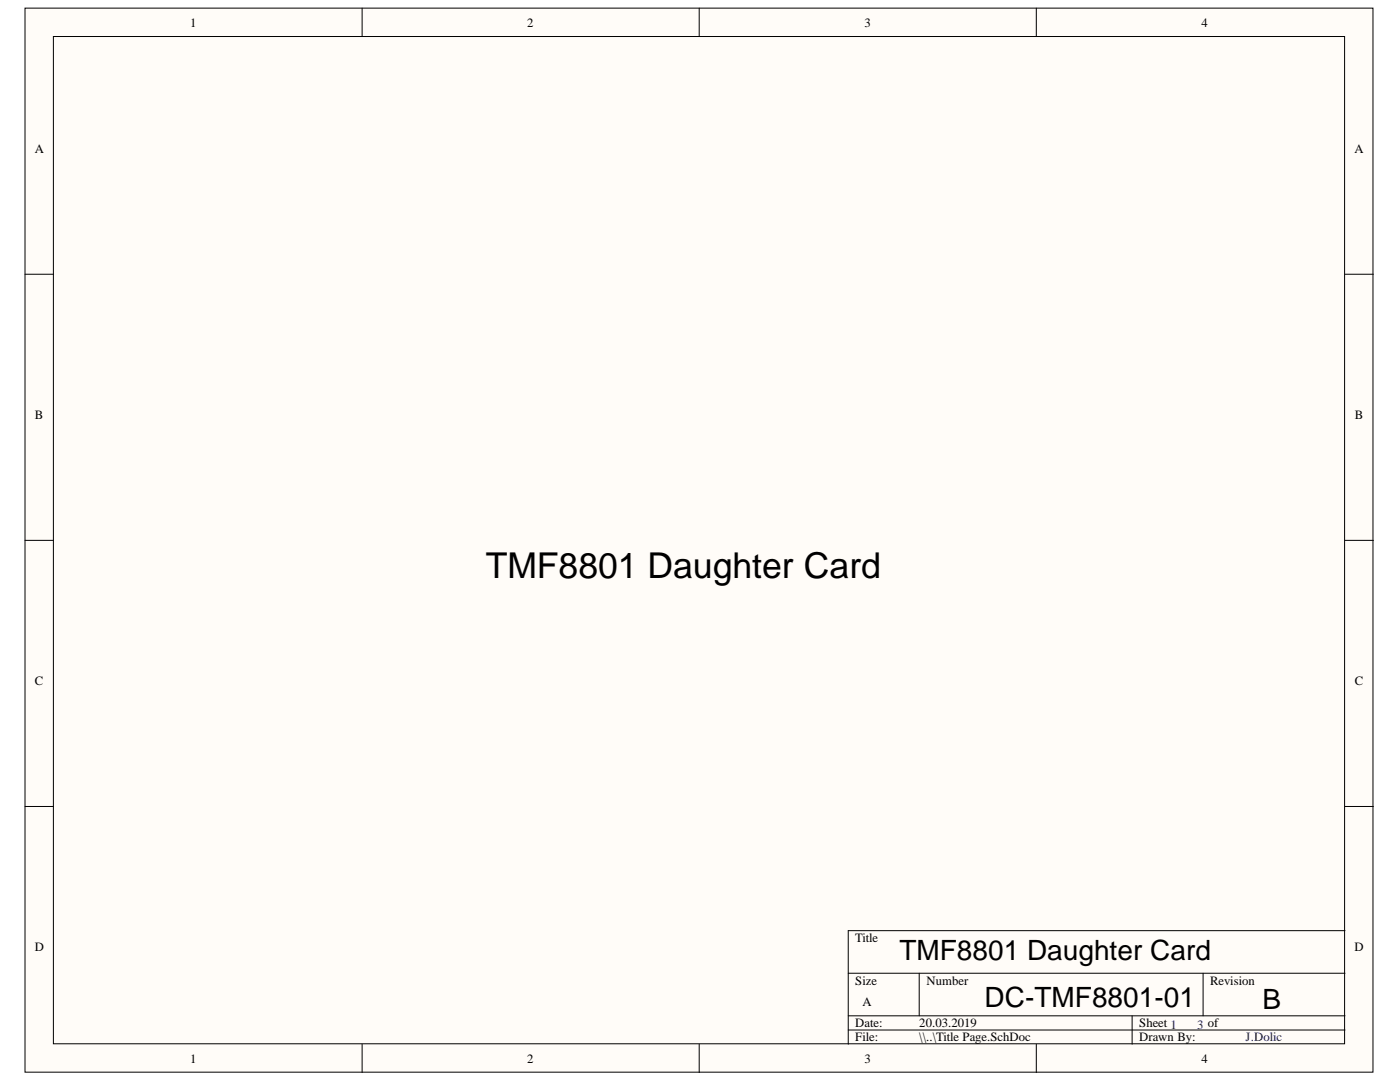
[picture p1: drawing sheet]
<svg xmlns="http://www.w3.org/2000/svg" width="279mm" height="216mm" viewBox="0 0 279 216" stroke-linecap="round" stroke-linejoin="round" font-family="sans-serif">
<defs><g id="words">
<text font-size="7.1" x="96.9" y="115.3">TMF8801 Daughter Card</text>
<g font-size="5.6">
<text x="179.5" y="191.6">TMF8801 Daughter Card</text>
<text x="196.5" y="200.9">DC-TMF8801-01</text>
<text x="252" y="201.3">B</text>
</g>
<g font-size="2.5">
<text x="38" y="5.3">1</text>
<text x="105.2" y="5.3">2</text>
<text x="172.6" y="5.3">3</text>
<text x="239.8" y="5.3">4</text>
<text x="6.9" y="30.4">A</text>
<text x="270.3" y="30.4">A</text>
<text x="6.9" y="83.5">B</text>
<text x="270.4" y="83.5">B</text>
<text x="6.9" y="136.7">C</text>
<text x="270.4" y="136.7">C</text>
<text x="6.9" y="189.8">D</text>
<text x="170.7" y="188">Title</text>
<text x="270.3" y="189.8">D</text>
<text x="170.7" y="196.5">Size</text>
<text x="184.9" y="196.5">Number</text>
<text x="241.5" y="196.5">Revision</text>
<text x="172.1" y="200.7">A</text>
<text x="170.7" y="205">Date:</text>
<text x="170.7" y="207.8">File:</text>
<text x="183.5" y="205">20.03.2019</text>
<text x="183.5" y="207.8">\\..\Title Page.SchDoc</text>
<text x="227.4" y="205">Sheet 1</text>
<text x="227.4" y="207.8">Drawn By:</text>
<text x="38" y="212.1">1</text>
<text x="105.2" y="212.1">2</text>
<text x="172.6" y="212.1">3</text>
<text x="239.8" y="212.1">4</text>
</g>
<g font-size="2.5" fill="#000080">
<text x="239" y="205.2">3 of</text>
<text x="248.6" y="207.8">J.Dolic</text>
</g>
</g></defs>
<g fill="#fffcf8" stroke="#000" stroke-width=".2">
<path d="M5 1.6h269v212.3h-269z"/>
<path d="M10.7 7.3h257.6v201h-257.6z"/>
</g>
<g fill="none" stroke="#000" stroke-width=".2">
<path d="M72.3 1.6v5.7M139.5 1.6v5.7M206.8 1.6v5.7M5 54.7h5.7M268.4 54.7h5.7M5 107.8h5.7M268.4 107.8h5.7M5 160.9h5.7M268.4 160.9h5.7M169.3 194.2h99.1M183.4 194.2v8.5M240.1 194.2v8.5"/>
<path d="M268.4 185.7h-99.1v22.7M72.3 208.4v5.6M139.5 208.4v5.6M169.3 202.7h99.1M169.3 205.5h99.1M206.8 208.4v5.6M225.9 202.7v5.7"/>
</g>
<use href="#words"/>
</svg>
